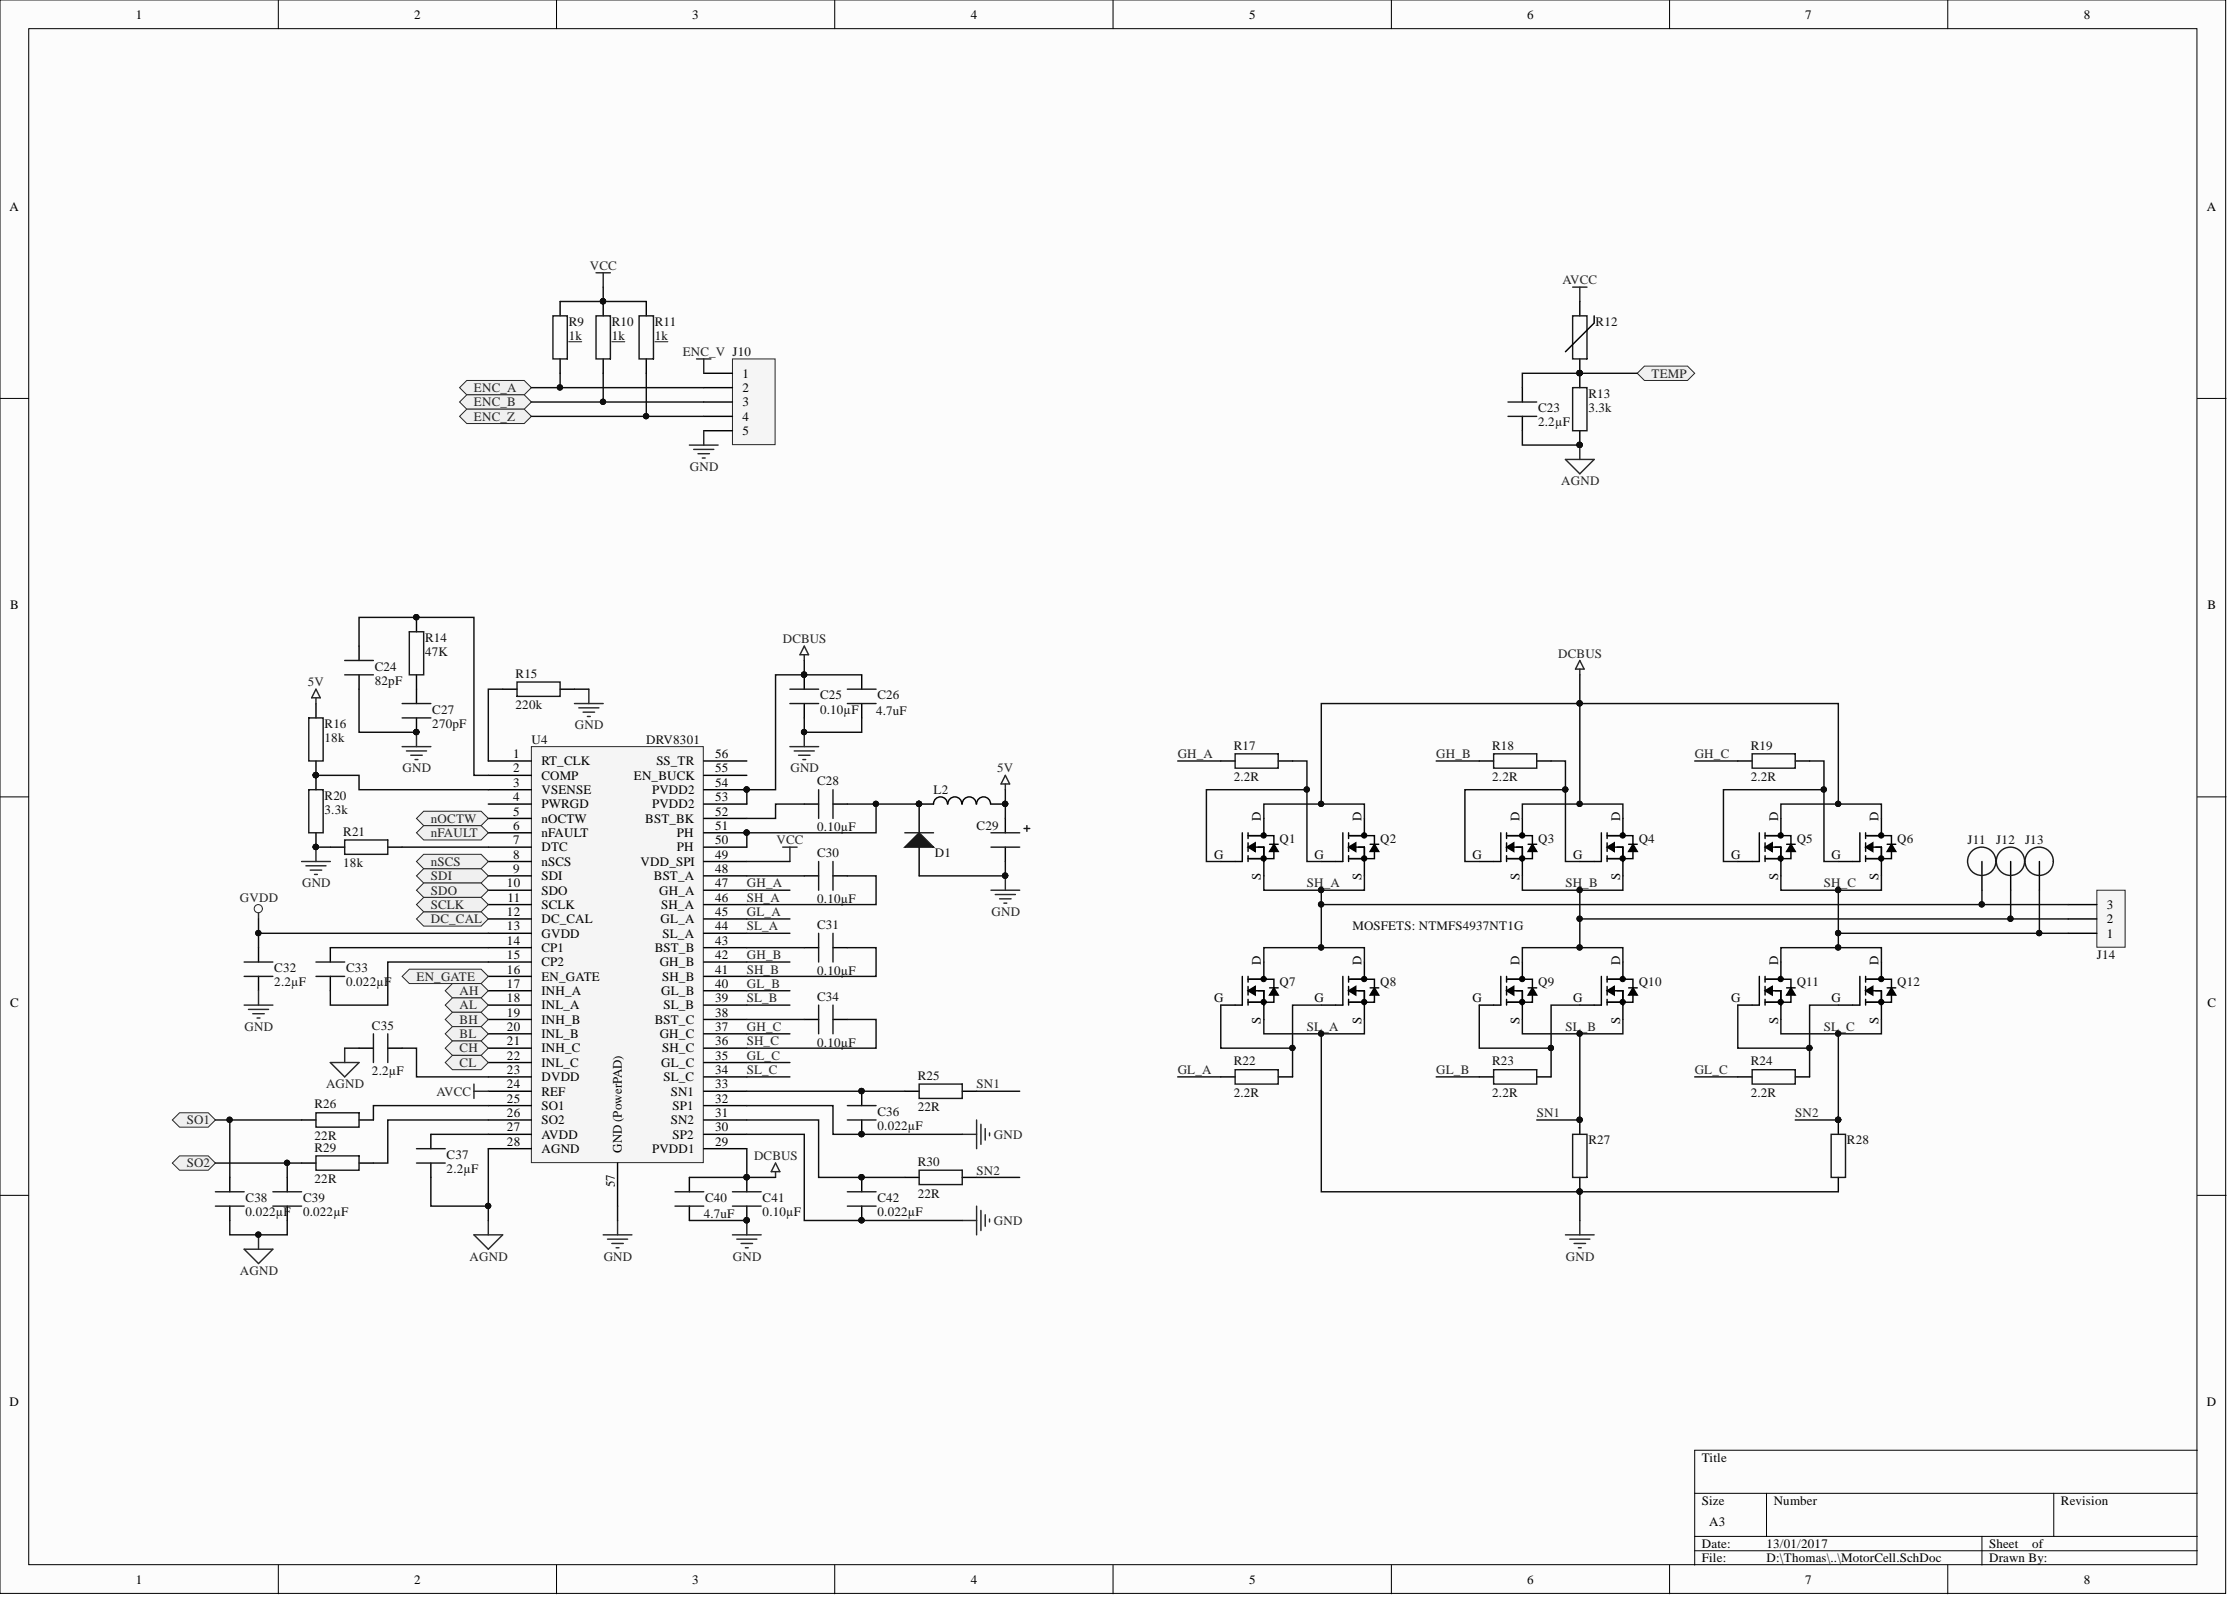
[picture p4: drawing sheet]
<svg xmlns="http://www.w3.org/2000/svg" width="393mm" height="282mm" viewBox="0 0 393 282" stroke-linecap="round" stroke-linejoin="round" font-family="sans-serif">
<defs><g id="words">
<g font-size="2.3">
<text x="24" y="3.3">1</text>
<text x="73" y="3.3">2</text>
<text x="122.1" y="3.3">3</text>
<text x="171.2" y="3.3">4</text>
<text x="220.3" y="3.3">5</text>
<text x="269.4" y="3.3">6</text>
<text x="318.4" y="3.3">7</text>
<text x="367.6" y="3.3">8</text>
<text x="1.7" y="37.1">A</text>
<text x="389.3" y="37.1">A</text>
<text x="131" y="66.6">1</text>
<text x="131" y="69.1">2</text>
<text x="131" y="71.7">3</text>
<text x="131" y="74.2">4</text>
<text x="131" y="76.7">5</text>
<text x="1.8" y="107.5">B</text>
<text x="389.4" y="107.5">B</text>
<text x="90.5" y="133.7">1</text>
<text x="90.5" y="136.3">2</text>
<text x="95.5" y="135">RT_CLK</text>
<text x="95.5" y="137.5">COMP</text>
<text x="111.8" y="137.5">EN_BUCK</text>
<text x="115.8" y="135">SS_TR</text>
<text x="126.2" y="136.3">55</text>
<text x="126.2" y="133.7">56</text>
<text x="90.5" y="138.8">3</text>
<text x="90.5" y="141.3">4</text>
<text x="90.5" y="143.9">5</text>
<text x="95.5" y="140.1">VSENSE</text>
<text x="95.5" y="142.6">PWRGD</text>
<text x="115" y="142.6">PVDD2</text>
<text x="115" y="140.1">PVDD2</text>
<text x="126.2" y="143.9">52</text>
<text x="126.2" y="141.3">53</text>
<text x="126.2" y="138.8">54</text>
<text x="90.5" y="146.4">6</text>
<text x="90.5" y="148.9">7</text>
<text x="95.5" y="145.1">nOCTW</text>
<text x="95.5" y="147.7">nFAULT</text>
<text x="113.8" y="145.1">BST_BK</text>
<text x="119.4" y="147.7">PH</text>
<text x="126.2" y="148.9">50</text>
<text x="126.2" y="146.4">51</text>
<text x="222.4" y="144.9" transform="rotate(-90 222.4 144.9)">D</text>
<text x="240.2" y="144.9" transform="rotate(-90 240.2 144.9)">D</text>
<text x="268" y="144.9" transform="rotate(-90 268 144.9)">D</text>
<text x="285.8" y="144.9" transform="rotate(-90 285.8 144.9)">D</text>
<text x="313.6" y="144.9" transform="rotate(-90 313.6 144.9)">D</text>
<text x="331.4" y="144.9" transform="rotate(-90 331.4 144.9)">D</text>
<text x="90.5" y="151.5">8</text>
<text x="90.5" y="154">9</text>
<text x="95.5" y="150.2">DTC</text>
<text x="95.5" y="152.7">nSCS</text>
<text x="95.5" y="155.3">SDI</text>
<text x="113" y="152.7">VDD_SPI</text>
<text x="115.3" y="155.3">BST_A</text>
<text x="119.4" y="150.2">PH</text>
<text x="126.2" y="154">48</text>
<text x="126.2" y="151.5">49</text>
<text x="214.1" y="151.5">G</text>
<text x="222.4" y="155.3" transform="rotate(-90 222.4 155.3)">S</text>
<text x="231.9" y="151.5">G</text>
<text x="240.2" y="155.3" transform="rotate(-90 240.2 155.3)">S</text>
<text x="259.7" y="151.5">G</text>
<text x="268" y="155.3" transform="rotate(-90 268 155.3)">S</text>
<text x="277.5" y="151.5">G</text>
<text x="285.8" y="155.3" transform="rotate(-90 285.8 155.3)">S</text>
<text x="305.3" y="151.5">G</text>
<text x="313.6" y="155.3" transform="rotate(-90 313.6 155.3)">S</text>
<text x="323.1" y="151.5">G</text>
<text x="331.4" y="155.3" transform="rotate(-90 331.4 155.3)">S</text>
<text x="89.4" y="156.5">10</text>
<text x="89.4" y="161.6">12</text>
<text x="89.5" y="159.1">11</text>
<text x="95.5" y="157.8">SDO</text>
<text x="95.5" y="160.3">SCLK</text>
<text x="116.3" y="157.8">GH_A</text>
<text x="116.6" y="160.3">SH_A</text>
<text x="126.2" y="161.6">45</text>
<text x="126.2" y="159.1">46</text>
<text x="126.2" y="156.5">47</text>
<text x="371.6" y="160.3">3</text>
<text x="89.4" y="164.1">13</text>
<text x="89.4" y="166.7">14</text>
<text x="95.5" y="162.9">DC_CAL</text>
<text x="95.5" y="165.4">GVDD</text>
<text x="95.5" y="167.9">CP1</text>
<text x="115.5" y="167.9">BST_B</text>
<text x="116.5" y="162.9">GL_A</text>
<text x="116.9" y="165.4">SL_A</text>
<text x="126.2" y="166.7">43</text>
<text x="126.2" y="164.1">44</text>
<text x="371.6" y="165.4">1</text>
<text x="371.6" y="162.9">2</text>
<text x="89.4" y="169.2">15</text>
<text x="89.4" y="171.7">16</text>
<text x="95.5" y="170.4">CP2</text>
<text x="95.5" y="173">EN_GATE</text>
<text x="116.4" y="170.4">GH_B</text>
<text x="116.8" y="173">SH_B</text>
<text x="126.2" y="171.7">41</text>
<text x="126.2" y="169.2">42</text>
<text x="222.4" y="170.2" transform="rotate(-90 222.4 170.2)">D</text>
<text x="240.2" y="170.2" transform="rotate(-90 240.2 170.2)">D</text>
<text x="268" y="170.2" transform="rotate(-90 268 170.2)">D</text>
<text x="285.8" y="170.2" transform="rotate(-90 285.8 170.2)">D</text>
<text x="313.6" y="170.2" transform="rotate(-90 313.6 170.2)">D</text>
<text x="331.4" y="170.2" transform="rotate(-90 331.4 170.2)">D</text>
<text x="1.8" y="177.7">C</text>
<text x="89.4" y="174.2">17</text>
<text x="89.4" y="176.8">18</text>
<text x="89.4" y="179.3">19</text>
<text x="95.5" y="175.5">INH_A</text>
<text x="95.5" y="178">INL_A</text>
<text x="116.6" y="175.5">GL_B</text>
<text x="117" y="178">SL_B</text>
<text x="126.2" y="179.3">38</text>
<text x="126.2" y="176.8">39</text>
<text x="126.2" y="174.2">40</text>
<text x="214.1" y="176.8">G</text>
<text x="231.9" y="176.8">G</text>
<text x="259.7" y="176.8">G</text>
<text x="277.5" y="176.8">G</text>
<text x="305.3" y="176.8">G</text>
<text x="323.1" y="176.8">G</text>
<text x="389.4" y="177.7">C</text>
<text x="89.4" y="181.8">20</text>
<text x="89.4" y="184.4">21</text>
<text x="95.5" y="180.6">INH_B</text>
<text x="95.5" y="183.1">INL_B</text>
<text x="95.5" y="185.6">INH_C</text>
<text x="115.5" y="180.6">BST_C</text>
<text x="116.4" y="183.1">GH_C</text>
<text x="116.8" y="185.6">SH_C</text>
<text x="126.2" y="184.4">36</text>
<text x="126.2" y="181.8">37</text>
<text x="222.4" y="180.6" transform="rotate(-90 222.4 180.6)">S</text>
<text x="240.2" y="180.6" transform="rotate(-90 240.2 180.6)">S</text>
<text x="268" y="180.6" transform="rotate(-90 268 180.6)">S</text>
<text x="285.8" y="180.6" transform="rotate(-90 285.8 180.6)">S</text>
<text x="313.6" y="180.6" transform="rotate(-90 313.6 180.6)">S</text>
<text x="331.4" y="180.6" transform="rotate(-90 331.4 180.6)">S</text>
<text x="89.4" y="186.9">22</text>
<text x="89.4" y="189.4">23</text>
<text x="89.4" y="192">24</text>
<text x="95.5" y="188.2">INL_C</text>
<text x="95.5" y="190.7">DVDD</text>
<text x="116.6" y="188.2">GL_C</text>
<text x="117" y="190.7">SL_C</text>
<text x="126.2" y="192">33</text>
<text x="126.2" y="189.4">34</text>
<text x="126.2" y="186.9">35</text>
<text x="89.4" y="194.5">25</text>
<text x="89.4" y="197">26</text>
<text x="95.5" y="193.2">REF</text>
<text x="95.5" y="195.8">SO1</text>
<text x="118.3" y="193.2">SN1</text>
<text x="118.6" y="195.8">SP1</text>
<text x="126.2" y="197">31</text>
<text x="126.2" y="194.5">32</text>
<text x="89.4" y="199.6">27</text>
<text x="89.4" y="202.1">28</text>
<text x="95.5" y="198.3">SO2</text>
<text x="95.5" y="200.8">AVDD</text>
<text x="95.5" y="203.4">AGND</text>
<text x="109.7" y="203.4" transform="rotate(-90 109.7 203.4)">GND (PowerPAD)</text>
<text x="115" y="203.4">PVDD1</text>
<text x="118.3" y="198.3">SN2</text>
<text x="118.6" y="200.8">SP2</text>
<text x="126.2" y="202.1">29</text>
<text x="126.2" y="199.6">30</text>
<text x="108.4" y="209.5" transform="rotate(-90 108.4 209.5)">57</text>
<text x="1.7" y="248">D</text>
<text x="389.3" y="248">D</text>
<text x="300.2" y="257.8">Title</text>
<text x="300.2" y="265.4">Size</text>
<text x="301.5" y="269.2">A3</text>
<text x="312.9" y="265.4">Number</text>
<text x="363.5" y="265.4">Revision</text>
<text x="300.2" y="273">Date:</text>
<text x="300.2" y="275.6">File:</text>
<text x="311.6" y="273">13/01/2017</text>
<text x="311.6" y="275.6">D:\Thomas\..\MotorCell.SchDoc</text>
<text x="350.9" y="273">Sheet</text>
<text x="350.9" y="275.6">Drawn By:</text>
<text x="358.4" y="273">of</text>
<text x="24" y="279.4">1</text>
<text x="73" y="279.4">2</text>
<text x="122.1" y="279.4">3</text>
<text x="171.2" y="279.4">4</text>
<text x="220.3" y="279.4">5</text>
<text x="269.4" y="279.4">6</text>
<text x="318.4" y="279.4">7</text>
<text x="367.6" y="279.4">8</text>
</g>
<g font-size="2.3" fill="#262626">
<text x="104" y="47.6">VCC</text>
<text x="275.6" y="50.1">AVCC</text>
<text x="120.4" y="62.8">ENC_V J10</text>
<text x="83.6" y="69.1">ENC_A</text>
<text x="83.6" y="71.7">ENC_B</text>
<text x="291.3" y="66.6">TEMP</text>
<text x="83.6" y="74.2">ENC_Z</text>
<text x="121.7" y="83.1">GND</text>
<text x="275.4" y="85.6">AGND</text>
<text x="138.1" y="113.5">DCBUS</text>
<text x="274.9" y="116">DCBUS</text>
<text x="54.3" y="121.1">5V</text>
<text x="101.4" y="128.7">GND</text>
<text x="71" y="136.3">GND</text>
<text x="139.4" y="136.3">GND</text>
<text x="175.9" y="136.3">5V</text>
<text x="207.7" y="133.7">GH_A</text>
<text x="253.3" y="133.7">GH_B</text>
<text x="298.9" y="133.7">GH_C</text>
<text x="76" y="147.7">nFAULT</text>
<text x="76" y="145.1">nOCTW</text>
<text x="137" y="148.9">VCC</text>
<text x="76" y="155.3">SDI</text>
<text x="76" y="152.7">nSCS</text>
<text x="42.3" y="159.1">GVDD</text>
<text x="53.3" y="156.5">GND</text>
<text x="76" y="157.8">SDO</text>
<text x="76" y="160.3">SCLK</text>
<text x="131.7" y="156.5">GH_A</text>
<text x="131.7" y="159.1">SH_A</text>
<text x="131.7" y="161.6">GL_A</text>
<text x="174.9" y="161.6">GND</text>
<text x="230.5" y="156.5">SH_A</text>
<text x="276.1" y="156.5">SH_B</text>
<text x="321.7" y="156.5">SH_C</text>
<text x="76" y="162.9">DC_CAL</text>
<text x="131.7" y="164.1">SL_A</text>
<text x="73.5" y="173">EN_GATE</text>
<text x="131.7" y="169.2">GH_B</text>
<text x="131.7" y="171.7">SH_B</text>
<text x="81.1" y="175.5">AH</text>
<text x="81.1" y="178">AL</text>
<text x="131.7" y="174.2">GL_B</text>
<text x="131.7" y="176.8">SL_B</text>
<text x="43.2" y="181.8">GND</text>
<text x="81.1" y="180.6">BH</text>
<text x="81.1" y="183.1">BL</text>
<text x="81.1" y="185.6">CH</text>
<text x="131.7" y="181.8">GH_C</text>
<text x="131.7" y="184.4">SH_C</text>
<text x="230.5" y="181.8">SL_A</text>
<text x="276.1" y="181.8">SL_B</text>
<text x="321.7" y="181.8">SL_C</text>
<text x="57.5" y="192">AGND</text>
<text x="81.1" y="188.2">CL</text>
<text x="131.7" y="186.9">GL_C</text>
<text x="131.7" y="189.4">SL_C</text>
<text x="172.3" y="192">SN1</text>
<text x="207.7" y="189.4">GL_A</text>
<text x="253.3" y="189.4">GL_B</text>
<text x="298.9" y="189.4">GL_C</text>
<text x="77" y="193.2">AVCC</text>
<text x="271.1" y="197">SN1</text>
<text x="316.7" y="197">SN2</text>
<text x="32.9" y="198.3">SO1</text>
<text x="175.3" y="200.8">GND</text>
<text x="32.9" y="205.9">SO2</text>
<text x="133" y="204.6">DCBUS</text>
<text x="172.3" y="207.2">SN2</text>
<text x="175.3" y="216">GND</text>
<text x="42.3" y="224.9">AGND</text>
<text x="82.8" y="222.4">AGND</text>
<text x="106.5" y="222.4">GND</text>
<text x="129.3" y="222.4">GND</text>
<text x="276.2" y="222.4">GND</text>
</g>
<g font-size="2.3" fill="#0e0e0e">
<text x="100.3" y="57.5">R9</text>
<text x="107.9" y="57.5">R10</text>
<text x="115.5" y="57.5">R11</text>
<text x="281.4" y="57.5">R12</text>
<text x="100.3" y="60">1k</text>
<text x="107.9" y="60">1k</text>
<text x="115.5" y="60">1k</text>
<text x="280.2" y="70.1">R13</text>
<text x="271.3" y="72.7">C23</text>
<text x="271.3" y="75.2">2.2µF</text>
<text x="280.2" y="72.7">3.3k</text>
<text x="75" y="113.2">R14</text>
<text x="66.1" y="118.3">C24</text>
<text x="75" y="115.7">47K</text>
<text x="90.9" y="119.5">R15</text>
<text x="66.1" y="120.8">82pF</text>
<text x="76.3" y="125.9">C27</text>
<text x="90.9" y="125.1">220k</text>
<text x="144.7" y="123.3">C25</text>
<text x="144.7" y="125.9">0.10µF</text>
<text x="154.8" y="123.3">C26</text>
<text x="57.3" y="128.4">R16</text>
<text x="57.3" y="130.9">18k</text>
<text x="76.3" y="128.4">270pF</text>
<text x="93.7" y="131.2">U4</text>
<text x="114" y="131.2">DRV8301</text>
<text x="154.5" y="126.1">4.7uF</text>
<text x="217.6" y="132.2">R17</text>
<text x="217.6" y="137.8">2.2R</text>
<text x="263.2" y="132.2">R18</text>
<text x="263.2" y="137.8">2.2R</text>
<text x="308.8" y="132.2">R19</text>
<text x="308.8" y="137.8">2.2R</text>
<text x="57.3" y="141.1">R20</text>
<text x="57.3" y="143.6">3.3k</text>
<text x="144.1" y="138.5">C28</text>
<text x="164.7" y="140.1">L2</text>
<text x="60.5" y="147.4">R21</text>
<text x="144.1" y="146.6">0.10µF</text>
<text x="172.3" y="146.4">C29</text>
<text x="225.7" y="148.7">Q1</text>
<text x="243.4" y="148.7">Q2</text>
<text x="271.3" y="148.7">Q3</text>
<text x="289" y="148.7">Q4</text>
<text x="316.9" y="148.7">Q5</text>
<text x="334.6" y="148.7">Q6</text>
<text x="347.1" y="148.9">J11</text>
<text x="352.1" y="148.9">J12</text>
<text x="357.2" y="148.9">J13</text>
<text x="60.5" y="153">18k</text>
<text x="144.1" y="151.2">C30</text>
<text x="164.9" y="151.2">D1</text>
<text x="144.1" y="159.3">0.10µF</text>
<text x="144.1" y="163.9">C31</text>
<text x="238.6" y="164.1">MOSFETS: NTMFS4937NT1G</text>
<text x="48.4" y="171.5">C32</text>
<text x="48.4" y="174">2.2µF</text>
<text x="61.1" y="171.5">C33</text>
<text x="61.1" y="174">0.022µF</text>
<text x="144.1" y="172">0.10µF</text>
<text x="225.7" y="174">Q7</text>
<text x="243.4" y="174">Q8</text>
<text x="271.3" y="174">Q9</text>
<text x="289" y="174">Q10</text>
<text x="316.9" y="174">Q11</text>
<text x="334.6" y="174">Q12</text>
<text x="369.9" y="169.2">J14</text>
<text x="144.1" y="176.5">C34</text>
<text x="65.6" y="181.6">C35</text>
<text x="144.1" y="184.6">0.10µF</text>
<text x="65.6" y="189.7">2.2µF</text>
<text x="161.9" y="190.5">R25</text>
<text x="217.6" y="187.9">R22</text>
<text x="263.2" y="187.9">R23</text>
<text x="308.8" y="187.9">R24</text>
<text x="55.5" y="195.5">R26</text>
<text x="154.8" y="196.8">C36</text>
<text x="161.9" y="196">22R</text>
<text x="217.6" y="193.5">2.2R</text>
<text x="263.2" y="193.5">2.2R</text>
<text x="308.8" y="193.5">2.2R</text>
<text x="55.5" y="201.1">22R</text>
<text x="55.5" y="203.1">R29</text>
<text x="154.8" y="199.3">0.022µF</text>
<text x="280.2" y="201.9">R27</text>
<text x="325.8" y="201.9">R28</text>
<text x="55.5" y="208.7">22R</text>
<text x="78.8" y="204.4">C37</text>
<text x="78.8" y="206.9">2.2µF</text>
<text x="161.9" y="205.7">R30</text>
<text x="43.3" y="212">C38</text>
<text x="43.3" y="214.5">0.022µF</text>
<text x="53.5" y="212">C39</text>
<text x="53.5" y="214.5">0.022µF</text>
<text x="124.1" y="214.8">4.7uF</text>
<text x="124.4" y="212">C40</text>
<text x="134.5" y="212">C41</text>
<text x="134.5" y="214.5">0.10µF</text>
<text x="154.8" y="212">C42</text>
<text x="154.8" y="214.5">0.022µF</text>
<text x="161.9" y="211.2">22R</text>
</g>
</g></defs>
<g fill="#fcfcfc" stroke="#000" stroke-width=".18">
<path d="M0 0h392.6v281.1h-392.6z"/>
<path d="M5.1 5.1h382.4v270.9h-382.4z"/>
</g>
<g fill="none" stroke="#000" stroke-width=".18">
<path d="M49.1 0v5.1M98.2 0v5.1M147.2 0v5.1M196.3 0v5.1M245.4 0v5.1M294.5 0v5.1M343.6 0v5.1M0 70.3h5.1M387.6 70.3h5.1M0 140.6h5.1M387.6 140.6h5.1M0 210.8h5.1"/>
<path d="M387.6 210.8h5.1M387.6 255.8h-88.7v20.3M49.1 276.1v5M98.2 276.1v5M147.2 276.1v5M196.3 276.1v5M245.4 276.1v5M294.5 276.1v5M298.9 263.4h88.7M298.9 271h88.7M298.9 273.5h88.7M311.6 263.4v7.6"/>
<path d="M343.6 276.1v5M349.6 271v5.1M362.3 263.4v7.6"/>
</g>
<path d="M93.7 131.7h30.4v73.4h-30.4z" fill="#f5f5f5" stroke="#262626" stroke-width=".18"/>
<g fill="none" stroke="#000" stroke-width=".25">
<path d="M86.1 134.2h7.6M86.1 136.8h7.6M86.1 139.3h7.6M124.1 134.2h7.6M124.1 136.8h7.6M124.1 139.3h7.6M58.3 149.4h2.5M68.4 149.4h2.5M86.1 141.8h7.6M86.1 144.4h7.6M86.1 146.9h7.6M86.1 149.4h7.6"/>
<path d="M86.1 152h7.6M86.1 154.5h7.6M86.1 157h7.6M86.1 159.6h7.6M124.1 141.8h7.6M124.1 144.4h7.6M124.1 146.9h7.6M124.1 149.4h7.6M124.1 152h7.6M124.1 154.5h7.6M124.1 157h7.6M124.1 159.6h7.6"/>
<path d="M141.9 154.5h2.5M146.9 154.5h2.6M58.3 167.2v2.5M58.3 172.2v2.6M86.1 162.1h7.6M86.1 164.6h7.6M86.1 167.2h7.6M86.1 169.7h7.6M86.1 172.2h7.6M86.1 174.8h7.6M86.1 177.3h7.6M86.1 179.8h7.6"/>
<path d="M124.1 162.1h7.6M124.1 164.6h7.6M124.1 167.2h7.6M124.1 169.7h7.6M124.1 172.2h7.6M124.1 174.8h7.6M124.1 177.3h7.6M124.1 179.8h7.6M86.1 182.4h7.6M86.1 184.9h7.6M86.1 187.4h7.6M86.1 190h7.6"/>
<path d="M86.1 192.5h7.6M86.1 195h7.6M86.1 197.6h7.6M124.1 182.4h7.6M124.1 184.9h7.6M124.1 187.4h7.6M124.1 190h7.6M124.1 192.5h7.6M124.1 195h7.6M124.1 197.6h7.6M152 192.5v2.5M152 197.6v2.5"/>
<path d="M159.6 192.5h2.5M169.7 192.5h2.6M86.1 200.1h7.6M86.1 202.6h7.6M108.9 205.1v7.6M124.1 200.1h7.6M124.1 202.6h7.6M152 207.7v2.5M152 212.7v2.6M159.6 207.7h2.5M169.7 207.7h2.6"/>
</g>
<g fill="#0e0e0e" stroke="#0e0e0e" stroke-width=".18">
<circle cx="131.7" cy="146.9" r=".47"/>
<circle cx="131.7" cy="139.3" r=".47"/>
<circle cx="55.7" cy="149.4" r=".47"/>
<circle cx="177.3" cy="154.5" r=".47"/>
<circle cx="152" cy="192.4" r=".47"/>
<circle cx="152" cy="200" r=".47"/>
<circle cx="152" cy="207.6" r=".47"/>
<circle cx="152" cy="215.2" r=".47"/>
</g>
<path d="M60.8 148.2h7.6v2.5h-7.6zM144.4 152v5M146.9 152v5M55.7 172.2h5.1M55.7 169.7h5.1M149.5 197.6h5M149.5 195h5M162.1 191.2h7.6v2.6h-7.6zM149.5 212.7h5M149.5 210.2h5M162.1 206.4h7.6v2.5h-7.6z" fill="none" stroke="#1c1c1c" stroke-width=".25"/>
<g fill="none" stroke="#262626" stroke-width=".25">
<path d="M141.9 114l.7 1.5h-1.5zM141.9 115.5v1M177.3 138.3v1M177.3 136.8l.8 1.5h-1.5zM53.2 152h5.1M54 152.7h3.5M54.7 153.5h2M55.5 154.2h.5M55.7 149.4v2.6M138.1 149.4h2.5M139.3 149.4v2.6M174.8 157h5.1"/>
<path d="M175.6 157.8h3.5M176.3 158.5h2M177.1 159.3h.5M177.3 154.5v2.5M106.4 217.8h5.1M107.2 218.6h3.5M107.9 219.3h2M108.9 215.3v2.5M108.7 220.1h.5"/>
</g>
<g fill="#f0f0f0" stroke="#262626" stroke-width=".18">
<path d="M73.5 146.9l1.2-1.3h10.2l1.2 1.3-1.2 1.3h-10.2z" fill-rule="evenodd"/>
<path d="M73.5 144.4l1.2-1.3h10.2l1.2 1.3-1.2 1.2h-10.2z" fill-rule="evenodd"/>
</g>
<g fill="none" stroke="#000" stroke-width=".25">
<path d="M141.9 119v2.6M152 119v2.6M141.9 124.1v2.5M152 124.1v2.5M141.9 141.8h2.5M146.9 141.8h2.6M45.6 167.2v2.5M45.6 172.2v2.6M141.9 167.2h2.5M141.9 179.8h2.5M146.9 167.2h2.6M146.9 179.8h2.6"/>
<path d="M63.3 184.9h2.6M68.4 184.9h2.5M76 200.1v2.5M76 205.1v2.6M131.7 207.7v2.5M131.7 212.7v2.6"/>
</g>
<g fill="none" stroke="#1c1c1c" stroke-width=".25">
<path d="M139.3 121.6h5.1M139.3 124.1h5.1M144.4 139.3v5.1M146.9 139.3v5.1M149.5 121.6h5M149.5 124.1h5M43.1 169.7h5M43.1 172.2h5M144.4 164.6v5.1M144.4 177.3v5.1M146.9 164.6v5.1M146.9 177.3v5.1"/>
<path d="M65.9 182.4v5M68.4 182.4v5M73.5 202.6h5M73.5 205.1h5M129.2 212.7h5.1M129.2 210.2h5.1"/>
</g>
<g fill="none" stroke="#262626" stroke-width=".25">
<path d="M139.3 131.7h5.1M140.1 132.5h3.5M140.9 133.2h2M141.6 134h.5M141.9 129.2v2.5M43.1 177.3h5M43.8 178h3.6M44.6 178.8h2M45.3 179.6h.6M45.6 174.8v2.5M129.2 217.8h5.1M130 218.6h3.5"/>
<path d="M130.7 219.3h2M131.7 215.3v2.5M136.8 205.1l.8 1.6h-1.6zM136.8 206.7v1M131.5 220.1h.5"/>
</g>
<g fill="#0e0e0e" stroke="#0e0e0e" stroke-width=".18">
<circle cx="131.7" cy="207.6" r=".47"/>
<circle cx="131.7" cy="215.2" r=".47"/>
<circle cx="141.8" cy="119" r=".47"/>
<circle cx="141.8" cy="129.1" r=".47"/>
</g>
<g fill="#f0f0f0" stroke="#262626" stroke-width=".18">
<path d="M70.9 172.2l1.3-1.2h12.7l1.2 1.2-1.2 1.3h-12.7z" fill-rule="evenodd"/>
<path d="M78.5 174.8l1.3-1.3h5.1l1.2 1.3-1.2 1.2h-5.1z" fill-rule="evenodd"/>
<path d="M78.5 177.3l1.3-1.3h5.1l1.2 1.3-1.2 1.3h-5.1z" fill-rule="evenodd"/>
<path d="M78.5 179.8l1.3-1.2h5.1l1.2 1.2-1.2 1.3h-5.1z" fill-rule="evenodd"/>
<path d="M78.5 182.4l1.3-1.3h5.1l1.2 1.3-1.2 1.2h-5.1z" fill-rule="evenodd"/>
<path d="M78.5 184.9l1.3-1.3h5.1l1.2 1.3-1.2 1.3h-5.1z" fill-rule="evenodd"/>
<path d="M78.5 187.4l1.3-1.2h5.1l1.2 1.2-1.2 1.3h-5.1z" fill-rule="evenodd"/>
<path d="M73.5 162.1l1.2-1.3h10.2l1.2 1.3-1.2 1.3h-10.2z" fill-rule="evenodd"/>
<path d="M73.5 154.5l1.2-1.3h10.2l1.2 1.3-1.2 1.3h-10.2z" fill-rule="evenodd"/>
<path d="M73.5 157l1.2-1.2h10.2l1.2 1.2-1.2 1.3h-10.2z" fill-rule="evenodd"/>
<path d="M73.5 159.6l1.2-1.3h10.2l1.2 1.3-1.2 1.2h-10.2z" fill-rule="evenodd"/>
<path d="M73.5 152l1.2-1.3h10.2l1.2 1.3-1.2 1.2h-10.2z" fill-rule="evenodd"/>
</g>
<path d="M83.6 191.2v2.6M83.6 192.5h2.5" fill="none" stroke="#262626" stroke-width=".25"/>
<g fill="#f0f0f0" stroke="#262626" stroke-width=".18">
<path d="M30.4 197.6l1.3-1.3h5l1.3 1.3-1.3 1.2h-5z" fill-rule="evenodd"/>
<path d="M30.4 205.1l1.3-1.2h5l1.3 1.2-1.3 1.3h-5z" fill-rule="evenodd"/>
</g>
<g fill="none" stroke="#000" stroke-width=".25">
<path d="M63.3 114v2.5M63.3 119v2.6M73.5 108.9v2.5M73.5 119v5.1M55.7 124.1v2.5M55.7 134.2v5.1M73.5 126.6v2.6M88.7 121.6h2.5M98.8 121.6h2.5M55.7 146.9v2.5M167.1 141.8a1.23 1.23 0 0 0-1.2-1.2 1.23 1.23 0 0 0-1.2 1.2h-2.6M169.7 141.8a1.23 1.23 0 0 0-1.3-1.2 1.23 1.23 0 0 0-1.2 1.2"/>
<path d="M172.2 141.8a1.23 1.23 0 0 0-1.2-1.2 1.23 1.23 0 0 0-1.3 1.2M174.7 141.8a1.23 1.23 0 0 0-1.2-1.2 1.23 1.23 0 0 0-1.2 1.2M174.8 141.8h2.5M177.3 144.4v2.5M177.3 149.4v2.6M219.1 146.9v5.1h-3.8M220.1 149.4l1.3-.7v1.5zM220.1 147.4h2.8M220.1 146.9v1M220.1 148.7v1.5M220.1 150.9v1.1M221.4 149.4h1.5v5.1"/>
<path d="M222.9 147.4h1.8v1.5M222.9 144.4v3M223.9 148.9h1.6M224.7 148.9l.8 1.3h-1.6zM224.7 150.2v1.3h-4.6M236.9 146.9v5.1h-3.8M237.9 149.4l1.2-.7v1.5zM237.9 147.4h2.8M237.9 146.9v1M237.9 148.7v1.5M237.9 150.9v1.1M239.1 149.4h1.6v5.1"/>
<path d="M240.7 147.4h1.7v1.5M240.7 144.4v3M241.7 148.9h1.5M242.4 148.9l.8 1.3h-1.5zM242.4 150.2v1.3h-4.5M264.7 146.9v5.1h-3.8M265.7 149.4l1.3-.7v1.5zM265.7 147.4h2.8M265.7 146.9v1M265.7 148.7v1.5M265.7 150.9v1.1M267 149.4h1.5v5.1"/>
<path d="M268.5 147.4h1.8v1.5M268.5 144.4v3M269.5 148.9h1.6M270.3 148.9l.8 1.3h-1.6zM270.3 150.2v1.3h-4.6M282.5 146.9v5.1h-3.8M283.5 149.4l1.2-.7v1.5zM283.5 147.4h2.8M283.5 146.9v1M283.5 148.7v1.5M283.5 150.9v1.1M284.7 149.4h1.6v5.1"/>
<path d="M286.3 147.4h1.7v1.5M286.3 144.4v3M287.3 148.9h1.5M288 148.9l.8 1.3h-1.5zM288 150.2v1.3h-4.5M310.3 146.9v5.1h-3.8M311.3 149.4l1.3-.7v1.5zM311.3 147.4h2.8M311.3 146.9v1M311.3 148.7v1.5M311.3 150.9v1.1M312.6 149.4h1.5v5.1"/>
<path d="M314.1 147.4h1.8v1.5M314.1 144.4v3M315.1 148.9h1.6M315.9 148.9l.8 1.3h-1.6zM315.9 150.2v1.3h-4.6M328.1 146.9v5.1h-3.8M329.1 149.4l1.2-.7v1.5zM329.1 147.4h2.8M329.1 146.9v1M329.1 148.7v1.5M329.1 150.9v1.1M330.3 149.4h1.6v5.1"/>
<path d="M331.9 147.4h1.7v1.5M331.9 144.4v3M332.9 148.9h1.5M333.6 148.9l.8 1.3h-1.5zM333.6 150.2v1.3h-4.5M219.1 172.2v5.1h-3.8M220.1 174.8l1.3-.8v1.5zM220.1 172.2v1M220.1 174v1.5M220.1 176.3v1M220.1 172.7h2.8M221.4 174.8h1.5v5"/>
<path d="M222.9 172.7h1.8v1.5M222.9 169.7v3M223.9 174.2h1.6M224.7 174.2l.8 1.3h-1.6zM224.7 175.5v1.3h-4.6M236.9 172.2v5.1h-3.8M237.9 174.8l1.2-.8v1.5zM237.9 172.2v1M237.9 174v1.5M237.9 176.3v1M237.9 172.7h2.8M239.1 174.8h1.6v5"/>
<path d="M240.7 172.7h1.7v1.5M240.7 169.7v3M241.7 174.2h1.5M242.4 174.2l.8 1.3h-1.5zM242.4 175.5v1.3h-4.5M264.7 172.2v5.1h-3.8M265.7 174.8l1.3-.8v1.5zM265.7 172.7h2.8M265.7 172.2v1M265.7 174v1.5M265.7 176.3v1M267 174.8h1.5v5"/>
<path d="M268.5 172.7h1.8v1.5M268.5 169.7v3M269.5 174.2h1.6M270.3 174.2l.8 1.3h-1.6zM270.3 175.5v1.3h-4.6M282.5 172.2v5.1h-3.8M283.5 174.8l1.2-.8v1.5zM283.5 172.7h2.8M283.5 172.2v1M283.5 174v1.5M283.5 176.3v1M284.7 174.8h1.6v5"/>
<path d="M286.3 172.7h1.7v1.5M286.3 169.7v3M287.3 174.2h1.5M288 174.2l.8 1.3h-1.5zM288 175.5v1.3h-4.5M310.3 172.2v5.1h-3.8M311.3 174.8l1.3-.8v1.5zM311.3 172.7h2.8M311.3 172.2v1M311.3 174v1.5M311.3 176.3v1M312.6 174.8h1.5v5"/>
<path d="M314.1 172.7h1.8v1.5M314.1 169.7v3M315.1 174.2h1.6M315.9 174.2l.8 1.3h-1.6zM315.9 175.5v1.3h-4.6M328.1 172.2v5.1h-3.8M329.1 174.8l1.2-.8v1.5zM329.1 172.7h2.8M329.1 172.2v1M329.1 174v1.5M329.1 176.3v1M330.3 174.8h1.6v5"/>
<path d="M331.9 172.7h1.7v1.5M331.9 169.7v3M332.9 174.2h1.5M333.6 174.2l.8 1.3h-1.5zM333.6 175.5v1.3h-4.5M324.3 197.6v2.5M324.3 207.7v2.5"/>
</g>
<g fill="#0e0e0e" stroke="#0e0e0e" stroke-width=".18">
<circle cx="55.7" cy="136.7" r=".47"/>
<circle cx="55.7" cy="149.4" r=".47"/>
<circle cx="73.4" cy="108.9" r=".47"/>
<circle cx="73.4" cy="129.1" r=".47"/>
<circle cx="162.1" cy="141.8" r=".47"/>
<circle cx="177.3" cy="141.8" r=".47"/>
<circle cx="324.2" cy="197.5" r=".47"/>
</g>
<g fill="none" stroke="#1c1c1c" stroke-width=".25">
<path d="M60.8 119h5.1M60.8 116.5h5.1M72.2 111.4h2.5v7.6h-2.5zM54.5 139.3h2.5v7.6h-2.5zM54.5 126.6h2.5v7.6h-2.5zM70.9 126.6h5.1M70.9 124.1h5.1M91.2 120.3h7.6v2.5h-7.6zM174.8 146.9h5.1M174.8 149.4h5.1M180.6 146.1h1M181.1 145.6v1"/>
<path d="M323 200.1h2.5v7.6h-2.5z"/>
</g>
<g fill="none" stroke="#262626" stroke-width=".25">
<path d="M55.7 121.6l.8 1.5h-1.5zM55.7 123.1v1M70.9 131.7h5.1M71.7 132.5h3.5M72.5 133.2h2M73.2 134h.5M73.5 129.2v2.5M101.3 124.1h5.1M102.1 124.9h3.5M102.9 125.6h2M103.6 126.4h.5M103.9 121.6v2.5"/>
<path d="M58.3 187.4h5l-2.5 2.6zM60.8 184.9v2.5M83.6 217.8h5.1l-2.6 2.5zM86.1 215.3v2.5"/>
</g>
<g fill="#000">
<path d="M220.1 149.4l1.3-.7v1.5zM224.7 148.9l.8 1.3h-1.6zM237.9 149.4l1.2-.7v1.5zM242.4 148.9l.8 1.3h-1.5zM265.7 149.4l1.3-.7v1.5zM270.3 148.9l.8 1.3h-1.6zM283.5 149.4l1.2-.7v1.5zM288 148.9l.8 1.3h-1.5zM311.3 149.4l1.3-.7v1.5zM315.9 148.9l.8 1.3h-1.6zM329.1 149.4l1.2-.7v1.5zM333.6 148.9l.8 1.3h-1.5z"/>
<path d="M220.1 174.8l1.3-.8v1.5zM224.7 174.2l.8 1.3h-1.6zM237.9 174.8l1.2-.8v1.5zM242.4 174.2l.8 1.3h-1.5zM265.7 174.8l1.3-.8v1.5zM270.3 174.2l.8 1.3h-1.6zM283.5 174.8l1.2-.8v1.5zM288 174.2l.8 1.3h-1.5zM311.3 174.8l1.3-.8v1.5zM315.9 174.2l.8 1.3h-1.6zM329.1 174.8l1.2-.8v1.5zM333.6 174.2l.8 1.3h-1.5z"/>
</g>
<g fill="#000" stroke="#000" stroke-width=".18">
<circle cx="222.9" cy="147.4" r=".47"/>
<circle cx="222.9" cy="151.4" r=".47"/>
<circle cx="240.6" cy="147.4" r=".47"/>
<circle cx="240.6" cy="151.4" r=".47"/>
<circle cx="268.5" cy="151.4" r=".47"/>
<circle cx="268.5" cy="147.4" r=".47"/>
<circle cx="286.2" cy="151.4" r=".47"/>
<circle cx="286.2" cy="147.4" r=".47"/>
<circle cx="314.1" cy="151.4" r=".47"/>
<circle cx="314.1" cy="147.4" r=".47"/>
<circle cx="331.8" cy="151.4" r=".47"/>
<circle cx="331.8" cy="147.4" r=".47"/>
<circle cx="222.9" cy="176.7" r=".47"/>
<circle cx="222.9" cy="172.7" r=".47"/>
<circle cx="240.6" cy="176.7" r=".47"/>
<circle cx="240.6" cy="172.7" r=".47"/>
<circle cx="268.5" cy="176.7" r=".47"/>
<circle cx="268.5" cy="172.7" r=".47"/>
<circle cx="286.2" cy="176.7" r=".47"/>
<circle cx="286.2" cy="172.7" r=".47"/>
<circle cx="314.1" cy="176.7" r=".47"/>
<circle cx="314.1" cy="172.7" r=".47"/>
<circle cx="331.8" cy="176.7" r=".47"/>
<circle cx="331.8" cy="172.7" r=".47"/>
</g>
<path d="M369.9 157h4.9v10.1h-4.9z" fill="#f5f5f5" stroke="#262626" stroke-width=".18"/>
<path d="M349.6 152v5M354.7 152v5M359.7 152v5M364.8 159.6h5.1M364.8 164.6h5.1M364.8 162.1h5.1" fill="none" stroke="#000" stroke-width=".25"/>
<g fill="none" stroke="#1c1c1c" stroke-width=".25">
<circle cx="349.6" cy="151.9" r="2.5"/>
<circle cx="354.6" cy="151.9" r="2.5"/>
<circle cx="359.7" cy="151.9" r="2.5"/>
</g>
<path d="M278.7 116.5l.7 1.5h-1.5zM278.7 118v1" fill="none" stroke="#262626" stroke-width=".25"/>
<path d="M129.2 63.3h7.5v15.1h-7.5z" fill="#f5f5f5" stroke="#262626" stroke-width=".18"/>
<path d="M124.1 65.8h5.1M124.1 68.4h5.1M124.1 70.9h5.1M124.1 73.4h5.1M124.1 76h5.1" fill="none" stroke="#000" stroke-width=".25"/>
<path d="M121.6 78.5h5.1M122.4 79.3h3.5M122.9 63.3h2.5M124.1 63.3v2.5M124.1 76v2.5M123.1 80h2M123.9 80.8h.5" fill="none" stroke="#262626" stroke-width=".25"/>
<g fill="#f0f0f0" stroke="#262626" stroke-width=".18">
<path d="M81.1 68.4l1.2-1.3h10.2l1.2 1.3-1.2 1.2h-10.2z" fill-rule="evenodd"/>
<path d="M81.1 70.9l1.2-1.3h10.2l1.2 1.3-1.2 1.3h-10.2z" fill-rule="evenodd"/>
<path d="M81.1 73.4l1.2-1.2h10.2l1.2 1.2-1.2 1.3h-10.2z" fill-rule="evenodd"/>
</g>
<path d="M268.5 68.4v2.5M268.5 73.4v2.6M278.7 65.8v2.6M278.7 76v2.5M278.7 197.6v2.5M121.6 207.7v2.5M121.6 212.7v2.6M278.7 207.7v2.5" fill="none" stroke="#000" stroke-width=".25"/>
<path d="M266 70.9h5.1M266 73.4h5.1M277.4 68.4h2.5v7.6h-2.5zM119.1 210.2h5M119.1 212.7h5M277.4 200.1h2.5v7.6h-2.5z" fill="none" stroke="#1c1c1c" stroke-width=".25"/>
<circle cx="45.6" cy="160.3" r=".72" fill="none" stroke="#262626" stroke-width=".18"/>
<path d="M105.1 48.1h2.6M106.4 48.1v2.5M277.4 50.6h2.5M278.7 50.6v2.6M278.7 78.5v2.5M276.1 81h5.1l-2.5 2.6zM45.6 161.1v1M276.1 217.8h5.1M276.9 218.6h3.5M277.6 219.3h2.1M278.7 215.3v2.5M278.4 220.1h.5" fill="none" stroke="#262626" stroke-width=".25"/>
<g fill="#0e0e0e" stroke="#0e0e0e" stroke-width=".18">
<circle cx="278.6" cy="210.2" r=".47"/>
<circle cx="278.6" cy="197.5" r=".47"/>
<circle cx="278.6" cy="65.8" r=".47"/>
<circle cx="278.6" cy="78.5" r=".47"/>
</g>
<path d="M288.8 65.8l1.3-1.2h7.6l1.2 1.2-1.2 1.3h-7.6z" fill-rule="evenodd" fill="#f0f0f0" stroke="#262626" stroke-width=".18"/>
<path d="M172.3 197.6v5M173 198.3v3.6M173.8 199.1v2M174.5 199.8v.5M169.7 200.1h2.6M169.7 215.3h2.6M172.3 212.7v5.1M173 213.5v3.6M173.8 214.3v2M174.5 215v.5" fill="none" stroke="#262626" stroke-width=".25"/>
<path d="M162.1 141.8v5.1M162.1 149.4v5.1" fill="none" stroke="#000" stroke-width=".25"/>
<circle cx="162.1" cy="141.8" r=".47" fill="#0e0e0e" stroke="#0e0e0e" stroke-width=".18"/>
<path d="M159.6 149.4l2.5-2.5 2.6 2.5z" fill="#1c1c1c"/>
<g fill="none" stroke="#1c1c1c" stroke-width=".25">
<path d="M97.5 55.7h2.6v7.6h-2.6zM105.1 55.7h2.6v7.6h-2.6zM112.7 55.7h2.6v7.6h-2.6zM277.4 55.7h2.5v7.6h-2.5zM217.9 133h7.6v2.5h-7.6zM263.5 133h7.6v2.5h-7.6zM309.1 133h7.6v2.5h-7.6zM159.6 149.4l2.5-2.5 2.6 2.5zM159.6 146.9h5.1M55.7 196.3h7.6v2.5h-7.6zM217.9 188.7h7.6v2.5h-7.6zM263.5 188.7h7.6v2.5h-7.6z"/>
<path d="M309.1 188.7h7.6v2.5h-7.6zM38 212.7h5.1M38 210.2h5.1M48.1 212.7h5.1M48.1 210.2h5.1M55.7 203.9h7.6v2.5h-7.6z"/>
</g>
<g fill="#0e0e0e" stroke="#0e0e0e" stroke-width=".18">
<circle cx="162.1" cy="141.8" r=".47"/>
<circle cx="45.6" cy="217.8" r=".47"/>
<circle cx="55.7" cy="149.4" r=".47"/>
<circle cx="131.7" cy="146.9" r=".47"/>
<circle cx="154.5" cy="141.8" r=".47"/>
<circle cx="177.3" cy="154.5" r=".47"/>
<circle cx="177.3" cy="141.8" r=".47"/>
<circle cx="152" cy="192.4" r=".47"/>
<circle cx="152" cy="207.6" r=".47"/>
<circle cx="131.7" cy="215.2" r=".47"/>
<circle cx="131.7" cy="207.6" r=".47"/>
<circle cx="86.1" cy="212.7" r=".47"/>
<circle cx="141.8" cy="119" r=".47"/>
<circle cx="131.7" cy="139.3" r=".47"/>
<circle cx="141.8" cy="129.1" r=".47"/>
<circle cx="55.7" cy="136.7" r=".47"/>
<circle cx="73.4" cy="129.1" r=".47"/>
<circle cx="73.4" cy="108.9" r=".47"/>
<circle cx="230.5" cy="139.3" r=".47"/>
<circle cx="228" cy="184.8" r=".47"/>
<circle cx="276.1" cy="139.3" r=".47"/>
<circle cx="273.6" cy="184.8" r=".47"/>
<circle cx="321.7" cy="139.3" r=".47"/>
<circle cx="319.2" cy="184.8" r=".47"/>
<circle cx="324.2" cy="197.5" r=".47"/>
<circle cx="324.2" cy="182.3" r=".47"/>
<circle cx="278.6" cy="210.2" r=".47"/>
<circle cx="349.6" cy="159.5" r=".47"/>
<circle cx="354.6" cy="162.1" r=".47"/>
<circle cx="359.7" cy="164.6" r=".47"/>
<circle cx="233" cy="141.8" r=".47"/>
<circle cx="278.6" cy="124.1" r=".47"/>
<circle cx="278.6" cy="141.8" r=".47"/>
<circle cx="324.2" cy="141.8" r=".47"/>
<circle cx="45.6" cy="164.6" r=".47"/>
<circle cx="278.6" cy="197.5" r=".47"/>
<circle cx="278.6" cy="182.3" r=".47"/>
<circle cx="114" cy="73.4" r=".47"/>
<circle cx="106.4" cy="70.9" r=".47"/>
<circle cx="98.8" cy="68.3" r=".47"/>
<circle cx="106.4" cy="53.1" r=".47"/>
<circle cx="278.6" cy="78.5" r=".47"/>
<circle cx="278.6" cy="65.8" r=".47"/>
<circle cx="152" cy="200" r=".47"/>
<circle cx="152" cy="215.2" r=".47"/>
<circle cx="50.6" cy="205.1" r=".47"/>
<circle cx="40.5" cy="197.5" r=".47"/>
<circle cx="233" cy="182.3" r=".47"/>
<circle cx="233" cy="167.1" r=".47"/>
<circle cx="233" cy="157" r=".47"/>
<circle cx="233" cy="159.5" r=".47"/>
<circle cx="278.6" cy="167.1" r=".47"/>
<circle cx="278.6" cy="157" r=".47"/>
<circle cx="278.6" cy="162.1" r=".47"/>
<circle cx="324.2" cy="167.1" r=".47"/>
<circle cx="324.2" cy="157" r=".47"/>
<circle cx="324.2" cy="164.6" r=".47"/>
</g>
<g fill="none" stroke="#000" stroke-width=".25">
<path d="M98.8 53.2v2.5M106.4 53.2v2.5M114 53.2v2.5M278.7 53.2v2.5M281.2 55.7v1.3l-5.1 5M98.8 63.3v2.5M106.4 63.3v2.5M114 63.3v2.5M278.7 63.3v2.5M215.3 134.2h2.6M225.5 134.2h2.5M260.9 134.2h2.6"/>
<path d="M271.1 134.2h2.5M306.5 134.2h2.6M316.7 134.2h2.5M53.2 197.6h2.5M63.3 197.6h2.6M215.3 190h2.6M225.5 190h2.5M260.9 190h2.6M271.1 190h2.5M306.5 190h2.6M316.7 190h2.5M40.5 207.7v2.5"/>
<path d="M40.5 212.7v2.6M50.7 207.7v2.5M50.7 212.7v2.6M53.2 205.1h2.5M63.3 205.1h2.6"/>
</g>
<path d="M45.6 217.8v2.5M43.1 220.3h5l-2.5 2.6z" fill="none" stroke="#262626" stroke-width=".25"/>
<g fill="none" stroke="#0e0e0e" stroke-width=".25">
<path d="M98.8 53.2h15.2M106.4 50.6v2.6M93.7 73.4h30.4M93.7 70.9h30.4M93.7 68.4h30.4M98.8 65.8v2.6M106.4 65.8v5.1M114 65.8v7.6M268.5 76v2.5h10.2M288.8 65.8h-20.3v2.6M63.3 114v-5.1h20.3v27.9h2.5M141.9 116.5v2.5h10.1"/>
<path d="M141.9 119h-5.1v20.3h-5.1v2.5M278.7 119v5.1h45.6v17.7M55.7 136.8h7.6v2.5h22.8M63.3 121.6v7.6h10.2M88.7 121.6h-2.6v12.6M101.3 121.6h2.6M141.9 126.6v2.6h10.1v-2.6M177.3 139.3v5.1M207.7 134.2h7.6M228 134.2h2.5v5.1M253.3 134.2h7.6M273.6 134.2h2.5v5.1"/>
<path d="M298.9 134.2h7.6M319.2 134.2h2.5v5.1M55.7 149.4h2.6M70.9 149.4h15.2M131.7 154.5h10.2M131.7 152h7.6M131.7 157h7.6M141.9 141.8h-5.1v2.6h-5.1M149.5 154.5h5v5.1h-22.8M149.5 141.8h5v5.1h-22.8v2.5M154.5 141.8h7.6M177.3 152v2.5h-15.2"/>
<path d="M215.3 152h-2.5v-12.7h17.7v12.7h2.6M222.9 154.5v2.5h17.8v-2.5M222.9 144.4v-2.6h17.8v2.6M233.1 141.8v-17.7h45.6v17.7M233.1 159.6h131.7M233.1 157v10.2M260.9 152h-2.5v-12.7h17.7v12.7h2.6M268.5 154.5v2.5h17.8v-2.5M268.5 144.4v-2.6h17.8v2.6M278.7 157v10.2M306.5 152h-2.5v-12.7h17.7v12.7h2.6M314.1 154.5v2.5h17.8v-2.5"/>
<path d="M314.1 144.4v-2.6h17.8v2.6M324.3 157v10.2M349.6 157v2.6M354.7 157v5.1M359.7 157v7.6M45.6 162.1v2.5M58.3 167.2h27.8M86.1 169.7h-17.7v7.6h-10.1v-2.5M86.1 164.6h-40.5v2.6M131.7 167.2h10.2M131.7 179.8h10.2M131.7 169.7h7.6"/>
<path d="M131.7 174.8h7.6M131.7 177.3h7.6M131.7 164.6h7.6M131.7 162.1h7.6M149.5 167.2h5v5h-22.8M149.5 179.8h5v5.1h-22.8M215.3 177.3v7.6h12.7M222.9 179.8v2.6h17.8v-2.6M222.9 169.7v-2.5h17.8v2.5M233.1 177.3h-5.1v12.7M260.9 177.3v7.6h12.7M268.5 179.8v2.6h17.8v-2.6"/>
<path d="M268.5 169.7v-2.5h17.8v2.5M278.7 162.1h86.1M278.7 177.3h-5.1v12.7M306.5 177.3v7.6h12.7M314.1 179.8v2.6h17.8v-2.6M314.1 169.7v-2.5h17.8v2.5M324.3 164.6h40.5M324.3 177.3h-5.1v12.7M38 197.6h15.2M40.5 197.6v10.1M60.8 184.9h2.5M70.9 184.9h2.6v5.1h12.6"/>
<path d="M86.1 195h-20.2v2.6M86.1 197.6h-17.7v7.5h-2.5M131.7 192.5h27.9M131.7 197.6h12.7v10.1h15.2M131.7 195h15.2v5.1h22.8M131.7 182.4h7.6M131.7 187.4h7.6M131.7 190h7.6M172.3 192.5h7.6M207.7 190h7.6M233.1 182.4v27.8h91.2M253.3 190h7.6"/>
<path d="M278.7 182.4v15.2h-7.6M298.9 190h7.6M324.3 182.4v15.2h-7.6M38 205.1h15.2M40.5 215.3v2.5h10.2v-2.5M50.7 205.1v2.6M76 207.7v5h10.1M76 200.1h10.1M86.1 202.6v12.7M108.9 212.7v2.6M121.6 215.3h10.1M131.7 202.6v5.1h-10.1"/>
<path d="M131.7 200.1h10.2v15.2h27.8M131.7 207.7h5.1M172.3 207.7h7.6M278.7 210.2v5.1"/>
</g>
<path d="M100.3 60.3h2.3M107.9 60.3h2.3M115.5 60.3h2.3" fill="none" stroke="#0e0e0e" stroke-width=".18"/>
<use href="#words"/>
</svg>
